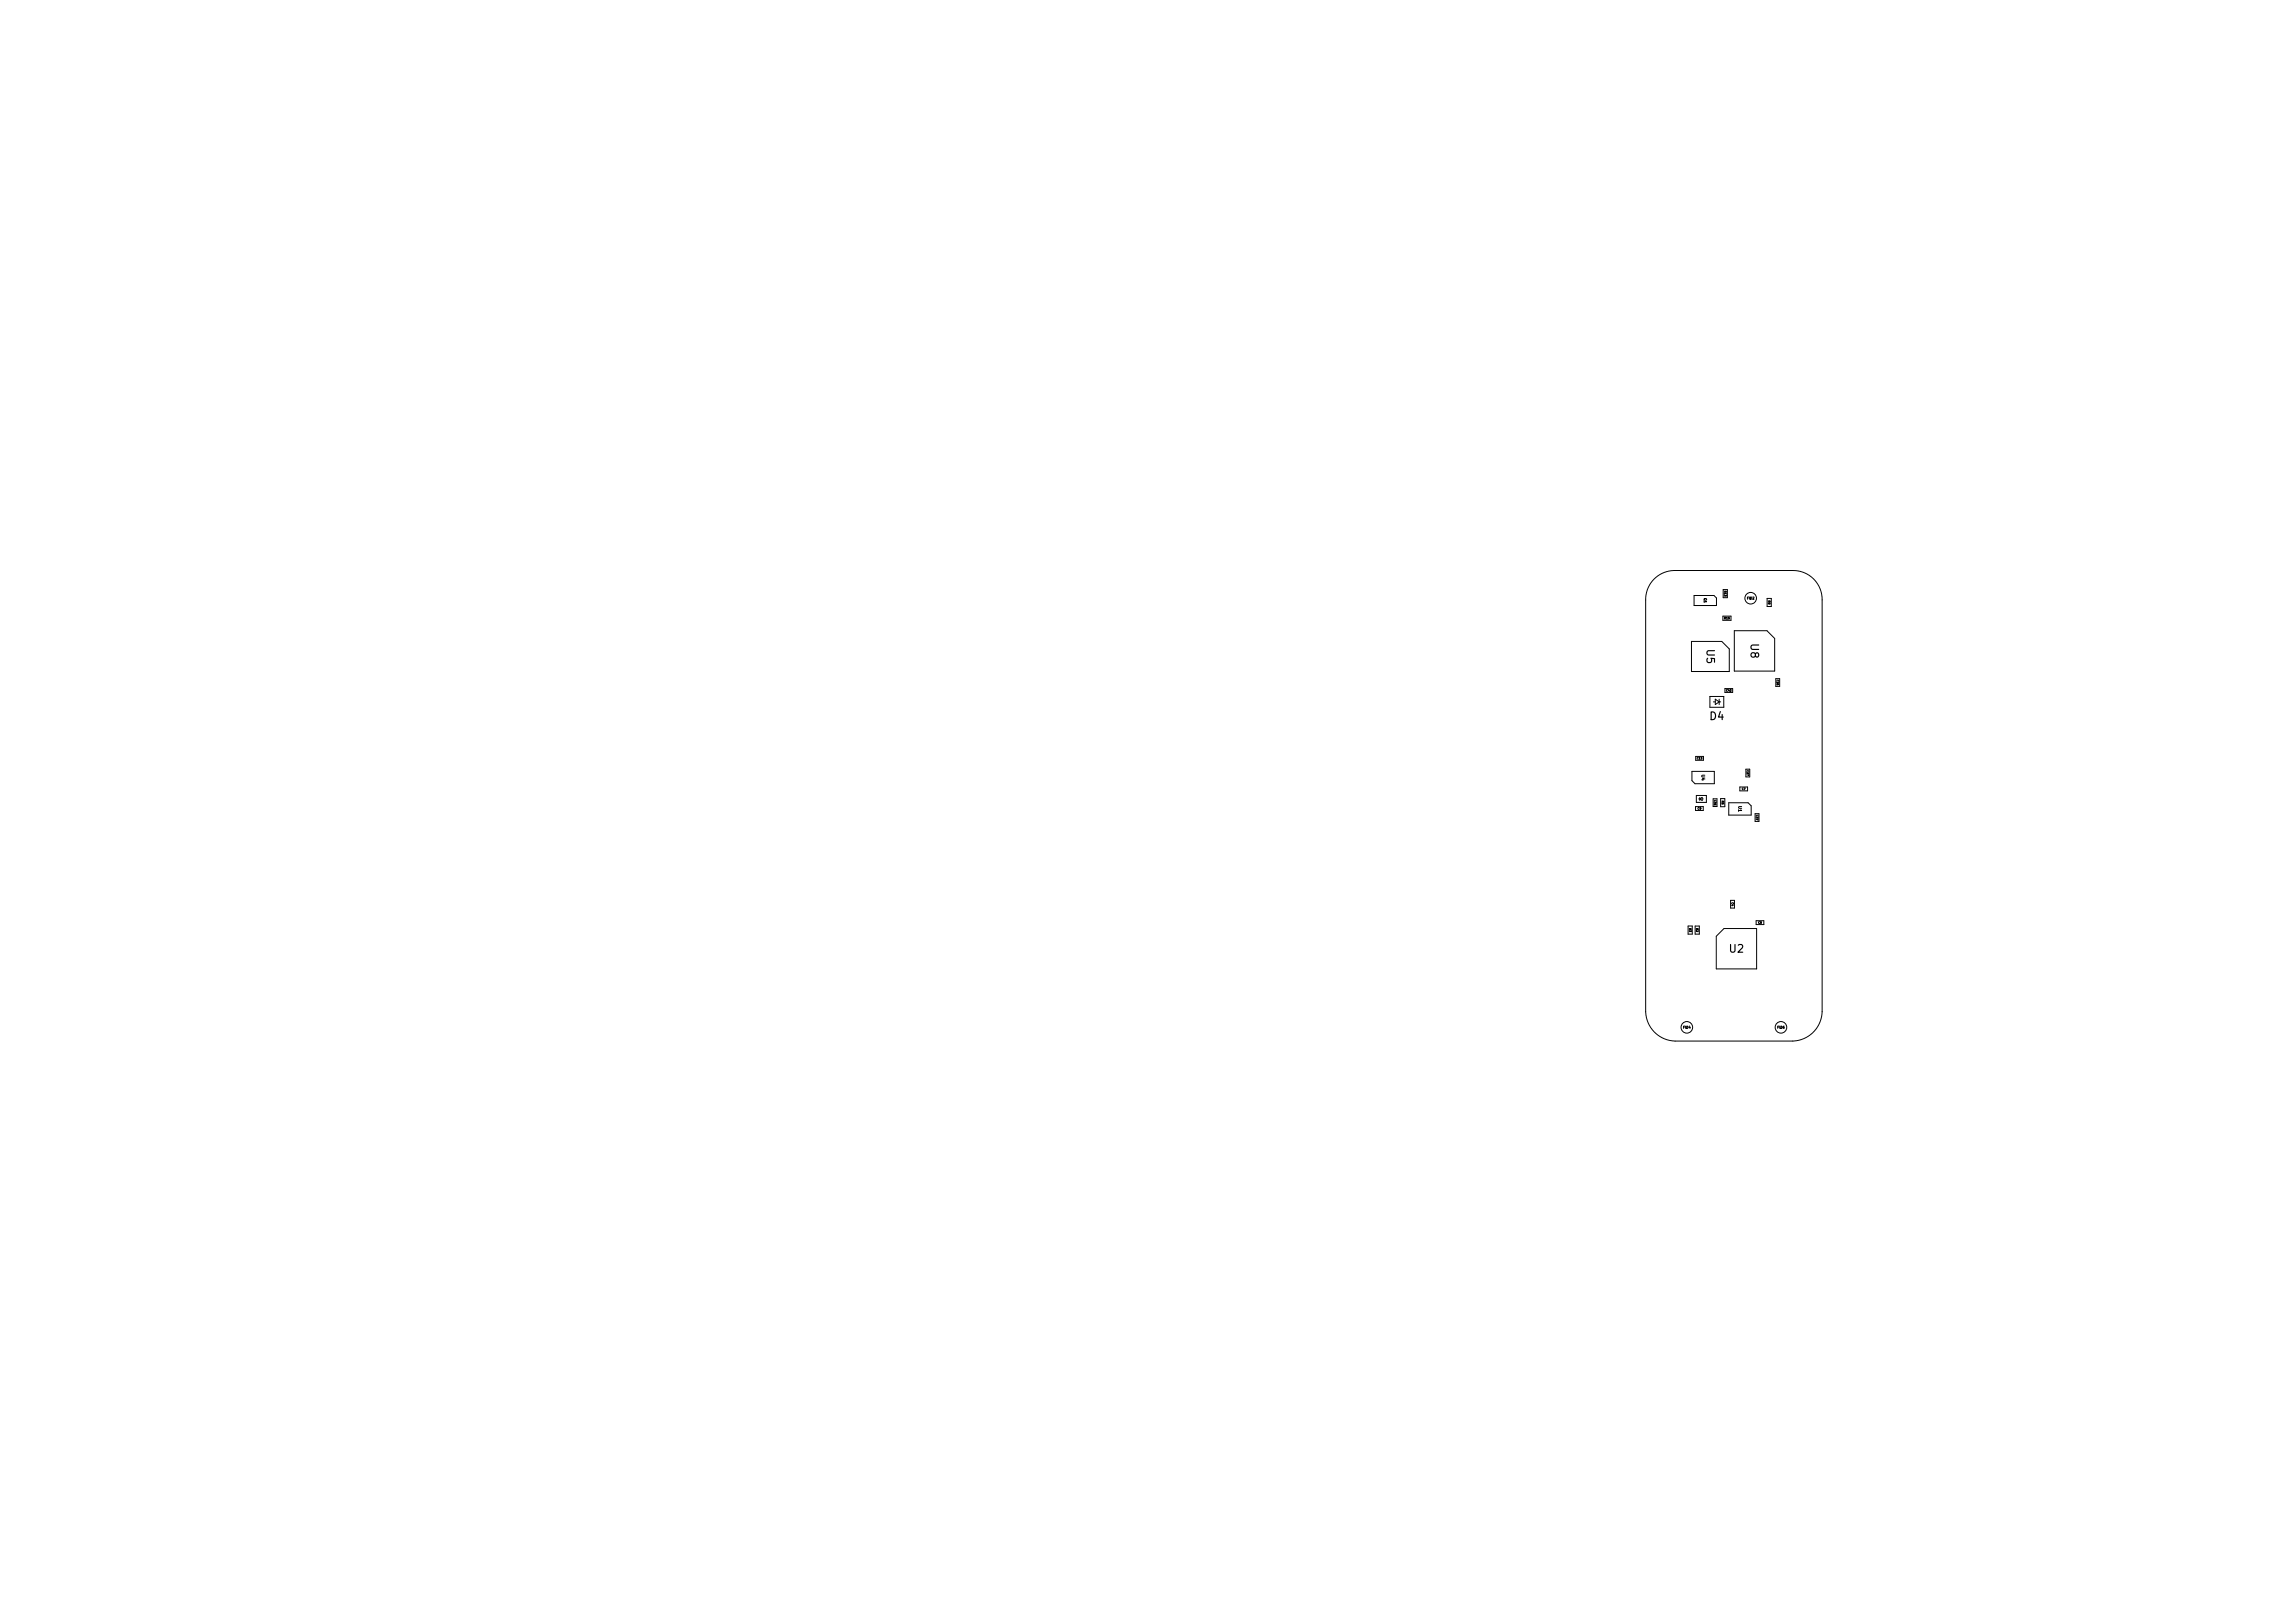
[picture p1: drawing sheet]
<svg xmlns="http://www.w3.org/2000/svg" width="297mm" height="210mm" viewBox="0 0 297 210" stroke-linecap="round" stroke-linejoin="round" font-family="sans-serif">
<defs><g id="words">
<g font-size="1.4">
<text x="226.8" y="83.4" transform="rotate(90 226.8 83.4)">U8</text>
<text x="221.1" y="84.2" transform="rotate(90 221.1 84.2)">U5</text>
<text x="221.5" y="93.3">D4</text>
<text x="224.1" y="123.4">U2</text>
</g>
<g font-size=".6">
<text x="220.4" y="100.4" transform="rotate(90 220.4 100.4)">U4</text>
<text x="225.2" y="104.4" transform="rotate(90 225.2 104.4)">U1</text>
</g>
<g font-size=".4">
<text x="220.7" y="77.5" transform="rotate(90 220.7 77.5)">Q1</text>
<text x="223.4" y="76.6" transform="rotate(90 223.4 76.6)">R13</text>
<text x="226.3" y="77.6">FID2</text>
<text x="229.1" y="77.8" transform="rotate(90 229.1 77.8)">R8</text>
<text x="223.4" y="80.2">R15</text>
<text x="223" y="103.8" transform="rotate(90 223 103.8)">R6</text>
<text x="218.8" y="120.3" transform="rotate(90 218.8 120.3)">R3</text>
<text x="219.7" y="120.3" transform="rotate(90 219.7 120.3)">R2</text>
<text x="218.1" y="133.2">FID4</text>
<text x="230.3" y="133.2">FID6</text>
</g>
<g font-size=".3">
<text x="223.6" y="89.6">C42</text>
<text x="230.2" y="88.1" transform="rotate(90 230.2 88.1)">C26</text>
<text x="219.8" y="98.4">C13</text>
<text x="226.3" y="99.8" transform="rotate(90 226.3 99.8)">C27</text>
<text x="219.9" y="104.9">C9</text>
<text x="222" y="103.7" transform="rotate(90 222 103.7)">C36</text>
<text x="225.7" y="102.3">C7</text>
<text x="227.5" y="105.6" transform="rotate(90 227.5 105.6)">C37</text>
<text x="224.3" y="116.9" transform="rotate(90 224.3 116.9)">C4</text>
<text x="227.8" y="119.7">C8</text>
</g>
</g></defs>
<g fill="none" stroke="#000" stroke-width=".13">
<path d="M214.2 75a3.8 3.8 0 0 1 2.8-1.1h15.2a3.8 3.8 0 0 1 3.8 3.8v53.4a3.9 3.9 0 0 1-3.8 3.8h-15.2a3.9 3.9 0 0 1-3.8-3.8v-53.4a3.8 3.8 0 0 1 1-2.7zM219.5 77.1h2.5l.4 .4v.9h-2.9zM223.2 79.8h1v.6h-1zM223.2 76.4h.6v1h-.6zM228.9 77.5h.6v1.1h-.6zM219.1 83.1h3.9l1 1v2.9h-4.9zM219.2 99.9h2.9v1.6h-2.5l-.4-.4zM219.7 98h1v.5h-1zM221.5 90.2h1.8v1.4h-1.8zM222 90.9h.2M222.2 90.6l.5 .3-.5 .4zM222.7 90.6v.7"/>
<path d="M222.7 90.9h.2M223.5 89.2h1v.5h-1zM224.7 81.7h4.2l1 1v4.2h-5.2zM226.2 99.6h.5v1h-.5zM230 87.9h.5v1h-.5zM218.7 120h.5v1h-.5zM219.6 120h.5v1h-.5zM219.6 104.5h1v.5h-1zM219.7 103h1.3v.9h-1.3zM220 103.5h.2M220.2 103.5l.3-.2v.4zM220.2 103.3v.4"/>
<path d="M220.5 103.5h.1M221.9 103.5h.5v1h-.5zM222.9 103.5h.5v1h-.5zM223.9 104h2.5l.4 .4v1.2h-2.9zM224.2 116.6h.5v1h-.5zM225.4 102h1v.5h-1zM227.4 105.4h.5v1h-.5zM227.5 119.3h1v.5h-1zM222.3 121.3l1-1h4.3v5.2h-5.3z"/>
<circle cx="226.8" cy="77.5" r=".75"/>
<circle cx="218.5" cy="133.1" r=".75"/>
<circle cx="230.7" cy="133.1" r=".75"/>
</g>
<use href="#words"/>
</svg>
